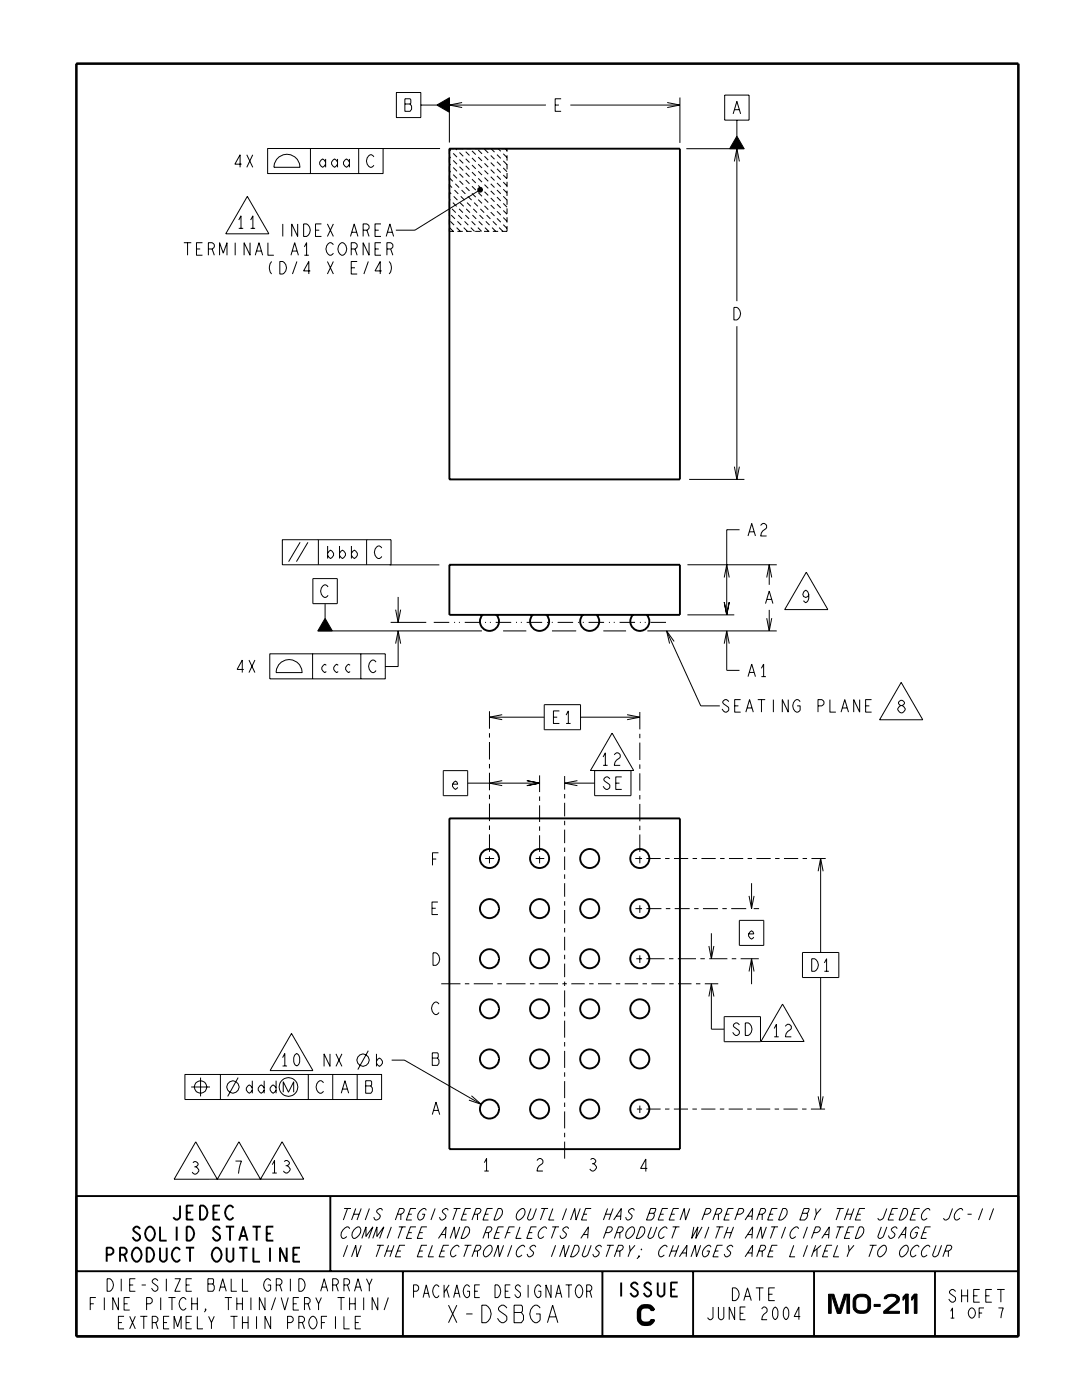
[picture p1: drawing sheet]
<svg xmlns="http://www.w3.org/2000/svg" width="216mm" height="279mm" viewBox="0 0 216 279" stroke-linecap="round" stroke-linejoin="round" font-family="sans-serif">
<g fill="#000" stroke="#000" stroke-width=".2">
<path d="M87.2 21l2.5-1.5v2.9zM95.4 37.7l.3-.3 .4 .1 .2 .4-.2 .4-.4 .1-.3-.3zM147 27.2l1.5 2.5h-2.9zM64.9 123.4l1.4 2.5h-2.9zM165.3 258.3h.6v3.8h-.6zM165.9 258.3h.5l1.2 3.8h-.5zM168.5 258.3h.5l-1.2 3.8h-.5zM169 258.3h.5v3.8h-.5zM170.6 258.8a2.09 2.09 0 0 1 3 .3l.1 .5h-.5a1.27 1.27 0 0 0-1.9-.7l-.3 .1a2.15 2.15 0 0 0 0 2.4 1.57 1.57 0 0 0 2.1-.3l.1-.3h.5a1.61 1.61 0 0 1-2.1 1.3 1.44 1.44 0 0 1-1.4-1.3v-1.2l.1-.5zM173.2 259.6h.5v1.2h-.5zM176.5 258.9a2.1 2.1 0 0 1 2.9 0 .93 .93 0 0 1-.2 1l-2.2 1.8h2.5v.4h-3.2v-.4l2.5-2 .2-.5a1.35 1.35 0 0 0-2.1 0h-.5zM180.7 258.3h.5l-1 1.2v-.6z"/>
<path d="M180.7 258.3h.5v3.8h-.5zM182.4 258.3h.6l-1.1 1.2v-.6zM182.4 258.3h.6v3.8h-.6zM174.4 260.3h1.2v.4h-1.2z"/>
</g>
<g fill="none" stroke="#000" stroke-width=".2">
<path d="M79.1 18.5h4.9v5h-4.9zM80.8 19.7h1l.2 .2v.6l-.2 .3 .3 .4v.6l-.3 .4h-1zM89.7 19.5v9M112 19.7h-1.2v2.5h1.2M135.7 19.5v9M144.6 19h4.9v5h-4.9zM48.2 32.8h-1.3l1-1.9v2.5M49.2 30.9l1.2 2.5M49.4 39.2l4.3 7.5h-8.7zM50.4 30.9l-1.2 2.5M53.4 29.6h23v5h-23zM55.2 31.8a2.6 2.6 0 0 1 2.9-.9 2.6 2.6 0 0 1 1.8 2.5h-5.2l.1-.7z"/>
<path d="M61.9 29.6v5M65 32.3l-.6-.6-.6 .6v.5l.6 .6 .6-.6M65 31.7v1.7M67.4 32.3l-.6-.6-.6 .6v.5l.6 .6 .6-.6M67.4 31.7v1.7M69.7 32.3l-.6-.6-.6 .6v.5l.6 .6 .6-.6M69.7 31.7v1.7M71.6 29.6v5M74.6 31.3l-.4-.4a1.27 1.27 0 0 0-1.1 1.2 1.27 1.27 0 0 0 1.1 1.3l.4-.4M76.2 29.6h11.6M80.8 20.8h1M84 21h3.2"/>
<path d="M89.7 21h19.2M92.2 20.5l-2.5 .5 2.5 .5M95.4 38.1l-12.6 7.8h-3.8M110.8 21h.7M113.8 21h21.9M133.1 20.5l2.6 .5-2.6 .5M136.9 29.7h11.6M146.3 22.7l.7-2.5 .8 2.5M146.5 32.2l.5-2.5 .5 2.5M146.6 21.9h.9M147 24v3.2M147 29.7v30.4"/>
<path d="M36.7 48.4h1.5M37.4 48.4v2.5M39.2 49.7h.7M40.4 48.4h-1.2v2.5h1.2M41.6 49.7h.7l.3-.2 .2-.2-.2-.7-.3-.2h-.7v2.5M42.3 49.7l.5 1.2M43.8 50.9v-2.5l.8 2.1 .7-2.1v2.5M46.9 48.4v2.5M47.6 43.9l.5-.8v2.5M47.6 45.6h.9M49.9 48.4v2.5l-1.2-2.5v2.5M50 43.9l.5-.8v2.5"/>
<path d="M50 45.6h.9M50.9 50.9l.8-2.5 .7 2.5M51.2 50.1h.9M53.5 48.4v2.5h1.1M54.2 52.2a1.94 1.94 0 0 0 0 2.5M55.8 52.2a1.25 1.25 0 0 1 1.4 1.2 1.25 1.25 0 0 1-1.4 1.3zM56.4 44.7v2.5M58.1 50.9l.7-2.5 .7 2.5M58.4 50.1h.8M59.2 52.2l-.8 2.5M59.4 44.7v2.5l-1.2-2.5v2.5M60.6 44.7a1.25 1.25 0 0 1 1.3 1.2 1.25 1.25 0 0 1-1.3 1.3z"/>
<path d="M60.7 49.3l.5-.9v2.5M60.7 50.9h.9M61.9 54.1h-1.3l1-1.9v2.5M63 45.9h.7M64.1 44.7h-1.1v2.5h1.1M65.3 44.7l1.2 2.5M65.3 52.2l1.2 2.5M66.5 48.9l-.4-.5a1.27 1.27 0 0 0-1.1 1.3 1.27 1.27 0 0 0 1.1 1.2l.4-.4M66.5 44.7l-1.2 2.5M66.5 52.2l-1.2 2.5M67.9 48.6l.3-.2a1.27 1.27 0 0 1 1 1.3 1.27 1.27 0 0 1-1 1.2 1.43 1.43 0 0 1-.3-2.3zM69.9 47.2l.8-2.5 .7 2.5"/>
<path d="M70.1 49.7h.7l.3-.2 .2-.2-.2-.7-.3-.2h-.7v2.5M70.1 53.4h.7M70.2 46.4h.9M70.8 49.7l.5 1.2M71.3 52.2h-1.2v2.5h1.2M72.5 45.9h.7l.3-.2 .1-.2-.1-.6-.3-.2h-.7v2.5M73.2 45.9l.4 1.3M73.5 52.2l-.9 2.5M73.6 48.4v2.5l-1.1-2.5v2.5M74.8 45.9h.8M74.8 49.7h.8M76 44.7h-1.2v2.5h1.2"/>
<path d="M76 48.4h-1.2v2.5h1.2M76.2 54.1h-1.4l1.1-1.9v2.5M77.1 47.2l.7-2.5 .7 2.5M77.2 49.7h.7l.3-.2 .2-.2-.2-.7-.3-.2h-.7v2.5M77.4 46.4h.8M77.7 52.2a1.94 1.94 0 0 1 0 2.5M77.9 49.7l.5 1.2M146.4 61.3a1.29 1.29 0 0 1 1.3 .9 1.29 1.29 0 0 1-.4 1.4l-.3 .2h-.6zM147 65.1v30.6M137.5 95.7h11M146.5 93.1l.5 2.6 .5-2.6M56.3 107.7h21.7v5h-21.7z"/>
<path d="M59.9 108.2l-2.3 3.9M61.4 108.2l-2.2 3.9M62.4 115.5h4.9v5h-4.9zM63.5 107.7v5M65.4 110.4l.6-.6 .6 .6v.4l-.6 .7-.6-.7M65.4 109v2.5M65.5 117.1l-.5-.4a1.27 1.27 0 0 0-1 1.3 1.27 1.27 0 0 0 1 1.2l.5-.4M67.7 110.4l.6-.6 .6 .6v.4l-.6 .7-.6-.7M67.7 109v2.5M70.1 110.4l.6-.6 .6 .6v.4l-.6 .7-.6-.7M70.1 109v2.5M73.2 107.7v5"/>
<path d="M76.2 109.4l-.5-.4a1.27 1.27 0 0 0-1 1.2 1.27 1.27 0 0 0 1 1.3l.5-.5M77.7 112.7h10M79.4 119.1v5.1M137.2 112.7h17.8M144.5 115.3l.5-2.6 .5 2.6M147.6 105.7h-2.6v17M149.3 107l.7-2.5 .7 2.5M149.6 106.1h.8M151.8 104.9l.4-.4h.3l.5 .4a.96 .96 0 0 1-.8 1l-.3 .4-.1 .7h1.2M153 115.3l.5-2.6 .5 2.6M153 119.6h.9M153.5 112.7v4"/>
<path d="M160.9 114.2l4.3 7.5h-8.6zM161.4 118.6l-.2 .4-.4 .2-.5-.2a.91 .91 0 0 1 .5-1.2l.3 .2a1.58 1.58 0 0 1-.3 2.3l-.5-.4M48.6 133.6h-1.3l1-1.9v2.5M49.7 131.7l1.2 2.5M50.9 131.7l-1.2 2.5M53.8 130.5h23.1v5h-23.1zM55.6 132.7a2.6 2.6 0 0 1 2.9-.9 2.6 2.6 0 0 1 1.8 2.4h-5.2l.1-.7zM62.4 130.5v5M63.4 125.9h32.8M64.9 120.5v2.9M65.1 132.8l-.3-.2-.6 .6v.4l.3 .4 .3 .2 .3-.2M67.5 132.8l-.3-.2-.6 .6v.4l.3 .4 .3 .2 .3-.2"/>
<path d="M69.9 132.8l-.3-.2-.6 .6v.4l.3 .4 .3 .2 .3-.2M72 130.5v5M75 132.1l-.4-.4a1.27 1.27 0 0 0-1.1 1.3 1.27 1.27 0 0 0 1.1 1.2l.4-.4M77.9 124.2h7.2M78.9 121.7l.5 2.5 .5-2.5M78.9 128.5l.5-2.6 .5 2.6M79.4 125.9v7.1h-2.4M100.4 125.9h4.6M110.1 125.9h4.9M120.4 125.9h4.5M129.2 125.9h25.8M133 125.9l6.8 15h3.8"/>
<path d="M134.5 128l-1.5-2.1 .6 2.5M137.2 122.7h9.3M144.5 120.2l.5 2.5 .5-2.5M144.5 128.5l.5-2.6 .5 2.6M145 125.9v7.9h2.6M147.8 139.6h-1.2v2.5h1.2M149.3 135l.7-2.5 .7 2.5M149.6 134.2h.8M151.2 139.6h1.5M151.9 133.4l.5-.9v2.5M151.9 135h.9M151.9 139.6v2.5"/>
<path d="M152.7 120.5l.8-2.5 .7 2.5M153 123.4l.5 2.5 .5-2.5M153.5 121.7v4.2M154.3 139.6v2.5M157.3 139.6v2.5l-1.2-2.5v2.5M165.6 139.6v2.5h1.2M171.5 139.6v2.5l-1.2-2.5v2.5M173.9 139.6h-1.2v2.5h1.2M179.8 136.2l4.3 7.4h-8.6zM88.4 153.8h4.9v5h-4.9zM90.3 156.5h1l-.1-.4-.3-.2-.6 .6v.4l.6 .6 .4-.4M93.3 156.3h14.4"/>
<path d="M97.7 143.1h10.9M97.7 141.9v3.5M97.7 146.3v.9M97.7 148.1v3.5M97.7 152.5v.8M97.7 154.2v3.5M97.7 158.6v.9M100.2 155.8l-2.5 .5 2.5 .5M100.2 142.6l-2.5 .5 2.5 .5M105.1 155.8l2.6 .5-2.6 .5M107.7 154.8v3.3M107.7 159v.8"/>
<path d="M108.6 140.6h7.2v5h-7.2zM110.4 143.1h.8M111.6 141.9h-1.2v2.5h1.2M112.7 156.3h6M112.7 154.9v2.7M112.7 158.5v.8M113 142.7l.4-.8v2.5M113 144.4h.8M115.2 155.8l-2.5 .5 2.5 .5M115.8 143.1h11.9M118.7 153.8h7.2v5h-7.2zM120.3 151.1l.5-.9v2.5"/>
<path d="M120.3 152.7h.9M121.7 155.5l-.5-.5a.62 .62 0 0 0-.7 .7l1.2 1v.4l-.5 .4a.94 .94 0 0 1-.9-.6M122.1 146.3l4.3 7.5h-8.6zM122.6 150.7l.4-.5h.3l.5 .5v.4l-.8 .6-.3 .4-.1 .6h1.2M122.9 156.3h.7M124.1 155h-1.2v2.5h1.2M125.1 142.6l2.6 .5-2.6 .5M127.7 142.1v3.5M127.7 146.4v.9M127.7 148.2v3.5M127.7 152.6v.8M127.7 154.3v3.5"/>
<path d="M127.7 158.7v.9M145.4 140l-.4-.4a.62 .62 0 0 0-.8 .6l.5 .5a.85 .85 0 0 1 .6 1.2l-.6 .2-.6-.6M146.6 140.9h.7M148.8 142.1l.8-2.5 .7 2.5M149.1 141.3h.9M159.7 140l-.5-.4a1.27 1.27 0 0 0-1 1.3 1.27 1.27 0 0 0 1 1.2l.5-.4v-.8h-.6M163.2 140.9h.8l.3-.2 .1-.2-.1-.7-.3-.2h-.8v2.5M167.8 142.1l.8-2.5 .7 2.5M168.1 141.3h.9M172.7 140.9h.8M179.7 140.8l-.4-.4a.62 .62 0 0 1 .7-.6l.5 .4v.2l-.5 .4M86.3 171.4h.7"/>
<path d="M87.5 170.2h-1.2v2.5M96.8 171.3h1.8M97.7 160.4v3.5M97.7 164.7v.9M97.7 166.5v3.5M97.7 170.9v1.4M106.9 171.3h1.7M107.7 160.7v3.3M107.7 164.9v.9M107.7 166.7v3.3M107.7 170.9v1.4M112.7 160.2v2.7"/>
<path d="M112.7 163.8v.9M112.7 165.6v2.7M112.7 169.2v.8M112.7 170.9v2.7M112.7 174.5v.9M112.7 176.3v2.7M112.7 179.8v.9M126.8 171.3h1.3M127.7 160.4v3.5M127.7 164.8v.9M127.7 166.5v3.5M127.7 170.9v1.4"/>
<path d="M129 171.3h2.8M132.7 171.3h.9M134.5 171.3h2.8M138.2 171.3h.9M140 171.3h2.8M143.7 171.3h.9M145.5 171.3h2.8M149.2 171.3h.9M149.5 178.8l.5 2.5 .5-2.5M150 176.3v5M150.9 171.3h2.9M154.7 171.3h.8"/>
<path d="M156.4 171.3h2.9M160.2 171.3h.8M161.9 171.3h2.9M163.2 173.9l.5-2.6 .5 2.6M163.7 171.3v18.8M86.2 181.3h.7M86.4 190.2a1.29 1.29 0 0 1 1.3 .8 1.29 1.29 0 0 1-.4 1.4l-.3 .3h-.6zM87.4 180h-1.2v2.5h1.2M88 196.3h3.9M92.8 196.3h.8M94.5 196.3h3.9M99.3 196.3h.8"/>
<path d="M101 196.3h3.9M105.7 196.3h.9M107.5 196.3h3.8M112.2 196.3h.9M112.7 181.6v2.7M112.7 185.2v.9M112.7 187v2.7M112.7 190.5v.9M112.7 192.3v2.7M112.7 195.9v.9M112.7 197.7v3.3M114 196.3h2.7"/>
<path d="M117.6 196.3h.8M119.3 196.3h2.7M122.9 196.3h.9M124.6 196.3h2.7M126.8 181.3h1.3M127 191.3h1.1M127.7 180.7v1.5M127.7 190.6v1.6M128.2 196.3h.9M129 191.3h3.6M129 181.3h3M130 196.3h2.7"/>
<path d="M132.9 181.3h.8M133.5 191.3h.9M133.5 196.3h.9M134.6 181.3h3M135.3 191.3h3.6M135.3 196.3h2.7M138.5 181.3h.9M138.9 196.3h.9M139.8 191.3h.8M140.3 181.3h3M140.6 196.3h2.7M141.4 198.9l.5-2.6 .5 2.6"/>
<path d="M141.4 188.8l.5 2.5 .5-2.5M141.5 191.3h3.6M141.9 196.3v9.1h2.6M141.9 186.3v5M144.1 181.3h.9M145.9 181.3h3M146 191.3h.9M147.5 183.7h4.9v5h-4.9zM147.8 191.3h3.6M149.4 186.4h1l-.1-.4-.3-.2-.6 .6v.4l.6 .6 .4-.4M149.5 193.9l.5-2.6 .5 2.6M150 191.3v5.1"/>
<path d="M150.4 181.3h1.1M160.1 190.1h7.3v5h-7.3zM162 191.3a1.29 1.29 0 0 1 1.3 .9 1.29 1.29 0 0 1-.4 1.4l-.3 .2h-.6zM163.7 195.1v26.2M164.5 192.2l.4-.9v2.5M164.5 193.8h.9M36.9 214.4h39.2v5h-39.2zM38.1 216.9h3.8M40 215.1v3.7M44 214.4v5M47.5 215.1l-2.1 3.7M50.3 217.1l-.6-.6-.5 .6v.5l.5 .6 .6-.6"/>
<path d="M50.3 215.7v2.5M52.7 217.1l-.6-.6-.6 .6v.5l.6 .6 .6-.6M52.7 215.7v2.5M55.1 217.1l-.6-.6-.6 .6v.5l.6 .6 .6-.6M55.1 215.7v2.5M56.4 211.1l.4-.9v2.5M56.4 212.7h.9M56.5 218v-2.1l1.1 2.1 1-2.1v2.1M58.2 206.3l4.2 7.4h-8.5zM58.9 210.5l.3-.3 .3 .3a1.58 1.58 0 0 1-.3 2.2l-.3-.2a1.74 1.74 0 0 1 0-2zM61.5 214.4v5M64.6 216.1l-.5-.4a1.27 1.27 0 0 0-1 1.2 1.27 1.27 0 0 0 1 1.3l.5-.4"/>
<path d="M65.8 210.3v2.5l-1.1-2.5v2.5M66.4 214.4v5M67 210.3l1.2 2.5M68.1 218.2l.7-2.5 .8 2.5M68.2 210.3l-1.2 2.5M68.4 217.3h.9M71.3 214.4v5M73 215.7h1l.2 .2v.6l-.2 .2 .3 .4v.7l-.3 .4h-1zM73 216.7h1M73.5 209.7l-2.1 3.7M75.1 211.8l.6-.6 .6 .6v.4l-.6 .6-.6-.6M75.1 210.3v2.5"/>
<path d="M78.2 211.6h2.5l15.3 8.8M86.3 210.1h1l.1 .2v.6l-.1 .3 .3 .4v.6l-.3 .4h-1zM86.3 211.2h1M87.6 200.4l-.5-.4a1.27 1.27 0 0 0-1 1.2 1.27 1.27 0 0 0 1 1.3l.5-.4M94.1 218.7l1.9 1.7-2.4-.8M112.7 201.9v.9M112.7 203.7v3.4M112.7 208v.8M112.7 209.7v3.4M112.7 214v.9M112.7 215.8v3.4M144.5 202.9h7.2v5h-7.2z"/>
<path d="M147.5 204.6l-.4-.5a.62 .62 0 0 0-.8 .7l.5 .4a.85 .85 0 0 1 .6 1.2l-.3 .2a.94 .94 0 0 1-.9-.6M148.7 204.1a1.29 1.29 0 0 1 1.3 .9 1.29 1.29 0 0 1-.4 1.4l-.3 .2h-.6zM154.5 205.3l.4-.9v2.5M154.5 206.9h.9M156.1 200.4l4.4 7.4h-8.7zM156.7 204.8l.5-.4h.3l.4 .4a.96 .96 0 0 1-.7 1.1l-.3 .4-.2 .6h1.2M163.2 218.8l.5 2.5 .5-2.5M38.5 232l.3-.2a.62 .62 0 0 1 .7 .6l-.4 .5a.7 .7 0 0 1 .4 1 .7 .7 0 0 1-1.2 0M38.8 232.9h.3M47 231.7h1.2l-.6 2.5M52 235.3l4.3-7.4 4.3 7.4h-25.9l4.4-7.4 4.3 7.4 4.3-7.4 4.3 7.4M54.3 232.4l.5-.8v2.5"/>
<path d="M54.3 234.1h.9M56.7 231.8l.3-.2a.62 .62 0 0 1 .7 .6l-.4 .4 .3 .3 .3 .6a.7 .7 0 0 1-.6 .6 .7 .7 0 0 1-.7-.4M57 232.6h.3M86.3 222.4l.7-2.5 .7 2.5M86.6 221.6h.8M96.6 232l.5-.8v2.5M96.6 233.7h.9M107.1 231.6l.5-.4h.3l.4 .4a.96 .96 0 0 1-.7 1.1l-.3 .4-.2 .6h1.2M112.7 220v.9M112.7 221.8v3.4M112.7 226.1v.9M112.7 227.8v3.4"/>
<path d="M117.8 231.4l.3-.2a.62 .62 0 0 1 .8 .6l-.5 .4 .6 .7v.2a.7 .7 0 0 1-.6 .6 .7 .7 0 0 1-.7-.4M118.1 232.2h.3M127.1 221.3h1M127.7 220.6v1.5M129 221.3h2.8M129.2 233.2h-1.4l1.1-1.9v2.5M132.7 221.3h.9M134.5 221.3h2.8M138.2 221.3h.8M139.9 221.3h2.9M143.6 221.3h.9M145.4 221.3h2.8"/>
<path d="M149.1 221.3h.9M150.9 221.3h2.8M154.6 221.3h.9M156.3 221.3h2.9M160 221.3h.9M161.8 221.3h2.8M19.1 259h-1.1v2.5M20.8 259v2.5M21.4 255.2h.5a1.46 1.46 0 0 1 0 2.5h-.5zM23.6 259v2.5l-1.1-2.5v2.5M24.2 255.2v2.5M25.9 259h-1.1v2.5h1.1"/>
<path d="M25.9 256.5h.7M27 255.2h-1.1v2.5h1.1M28.3 256.5h.8M31.5 255.6l-.4-.4a.6 .6 0 0 0-.7 .6l.4 .4a.85 .85 0 0 1 .6 1.3l-.3 .2a.9 .9 0 0 1-.9-.6M32.1 259v2.5M33.2 255.2v2.5M33.6 259h1.4M34.3 259v2.5M34.9 255.2h1.1l-1.1 2.5h1.1M37.1 259.4l-.4-.4a1.29 1.29 0 0 0-1 1.2 1.29 1.29 0 0 0 1 1.3l.4-.5M37.1 256.5h.7M38.3 255.2h-1.2v2.5h1.2"/>
<path d="M38.3 259v2.5M39.4 259v2.5M41.5 255.2h1l.1 .2v.6l-.1 .2 .3 .5v.6l-.3 .4h-1zM41.5 256.2h1M43.7 257.7l.7-2.5 .7 2.5M44 256.9h.9M44.9 259h1.4M45.6 259v2.5M46.1 255.2v2.5h1.2M47.3 259v2.5M48.4 255.2v2.5h1.1M48.4 259v2.5"/>
<path d="M50.1 259v2.5M52.9 259v2.5l-1.1-2.5v2.5M54 255.6l-.4-.4a1.29 1.29 0 0 0-1 1.3 1.29 1.29 0 0 0 1 1.2l.4-.4v-.8h-.6M55 259l-.9 2.5M55.1 256.5h.7l.5-.5v-.4l-.5-.4h-.7v2.5M55.8 256.5l.5 1.2M56.1 259l.7 2.5 .7-2.5M57.9 255.2v2.5M59.6 255.2a1.25 1.25 0 0 1 1.2 .7 1.25 1.25 0 0 1-.2 1.4l-.4 .4h-.6zM59.6 259h-1.1v2.5h1.1M63 259l.6 1.2v1.3M64 257.7l.7-2.5 .7 2.5"/>
<path d="M64.1 259l-.5 1.2M64.3 256.9h.8M66.4 256.5h.7l.4-.5v-.4l-.4-.4h-.7v2.5M67.1 256.5l.4 1.2M67.4 259h1.4M68.1 259v2.5M68.6 256.5h.7l.5-.5v-.4l-.5-.4h-.7v2.5M68.7 241.2h1.3M69.3 256.5l.5 1.2M69.3 241.2l-.8 2.3M69.3 248.5l-.8 2.3M69.8 245.2l-.3-.3-.6 .1a1.39 1.39 0 0 0-.5 2.2h.2l.6-.4"/>
<path d="M69.8 259v2.5M70.6 242.3h1.1M70.6 245.4l.8-.5h.3l.2 .1a1.62 1.62 0 0 1-1.3 2.2l-.4-.6 .1-.6zM70.7 257.7l.7-2.5 .7 2.5M70.9 259v2.5M71 241.2l-.9 2.3M71 256.9h.9M72.1 248.5l-.9 2.3-.2-2.3-.9 2.3M72.1 241.2l-.9 2.3M72.2 247.2l.8-2.3v1.9l1.4-1.9-.8 2.3M72.6 259v2.5M73.1 255.2l.6 1.3v1.2"/>
<path d="M73.7 241.2l-.8 2.3M74.3 255.2l-.6 1.3M74.4 247.2l.8-2.3v1.9l1.4-1.9-.9 2.3M75.2 248.5h1.4M75.4 259v2.5l-1.1-2.5v2.5M75.9 248.5l-.8 2.3M76.3 241.6l-.3-.4a.71 .71 0 0 0-.8 .7l.2 .2a.68 .68 0 0 1 .3 1 .68 .68 0 0 1-1 .2l-.1-.4M77.1 249.7h1.1M77.5 259l-.9 2.5M77.5 248.5l-.8 2.3M78.1 244.9l-.9 2.3M78.6 248.5l-.8 2.3"/>
<path d="M79.3 242.3h.7a.77 .77 0 0 0 .6-.9l-.2-.2h-.7l-.8 2.3M79.3 249.7h.7M79.6 244.9h1.4M80 242.3v1.2M80.3 244.9l-.9 2.3M80.8 248.5h-1.1l-.8 2.3h1.1M81.5 242.3h.7M81.5 246h.7M82.5 257.7h.7l.3-.4v-.5l-.3-.4h-.7v2.6M83 241.2h-1.1l-.8 2.3h1.1M83 244.9h-1.1l-.8 2.3h1.1M83.7 246h.7"/>
<path d="M83.7 249.7h.7M84.4 259l.7-2.6 .6 2.6M84.7 258.1h.7M85 241.6l-.2-.4a1.62 1.62 0 0 0-1.3 2.1l.2 .2h.2l.6-.4 .3-.8h-.6M85.2 244.9h-1.1l-.8 2.3h1M85.2 248.5h-1.1l-.8 2.3h1M86.3 248.5l-.9 2.3h1.1M86.8 241.2l-.8 2.3M87.5 247.2l1.5-2.3-.1 2.3M87.6 256.8l-.4-.4h-.2a1.59 1.59 0 0 0 0 2.6h.2l.4-.5M88 246.4h.9M88 249.7h.7"/>
<path d="M88.6 256.4v2.6M89.1 257.3l.5 1.7M89.4 241.6l-.3-.4a.71 .71 0 0 0-.8 .7l.6 .6a.71 .71 0 0 1-.2 .8 .71 .71 0 0 1-.9 0l-.1-.4M89.6 248.5h-1.1l-.9 2.3h1.1M89.6 256.4l-1 1.5M90.5 241.2h1.4M90.5 259l.7-2.6 .6 2.6M90.8 258.1h.7M91.2 241.2l-.8 2.3M91.6 248.9l-.3-.4-.6 .2a1.39 1.39 0 0 0-.5 2.1h.3l.5-.4M91.7 244.9l-.8 2.3-.3-2.3-.8 2.3M92.4 242.3h.7"/>
<path d="M92.7 248.5h1.4M92.8 244.9h.6l.2 .1a1.6 1.6 0 0 1-1.6 2.2zM93.4 248.5l-.9 2.3M93.7 256.8l-.4-.4h-.2a1.59 1.59 0 0 0 0 2.6h.2l.4-.5v-.8h-.5M93.9 241.2h-1.1l-.8 2.3h1.1M94.6 242.3h.7a.77 .77 0 0 0 .6-.9l-.2-.2h-.7l-.8 2.3M94.6 249.7h.7a.77 .77 0 0 0 .6-1l-.2-.2h-.7l-.8 2.3M94.7 257.7h.6M95.3 242.3v1.2M95.3 249.7v1.1M95.7 256.4h-1v2.6h1M96.8 246h.7a.77 .77 0 0 0 .6-1l-.2-.1h-.7l-.8 2.3"/>
<path d="M96.8 242.3h.7M96.9 249.1l.7-.6h.3l.2 .2a1.62 1.62 0 0 1-1.3 2.1 1.02 1.02 0 0 1-.3-1.1zM97.5 246v1.2M98.3 241.2h-1.1l-.8 2.3h1.1M98.8 256.4h.5a1.59 1.59 0 0 1 0 2.6h-.5zM99 246h.7M99.4 241.2h.5l.2 .2a1.6 1.6 0 0 1-1.5 2.1zM100.5 244.9h-1.1l-.8 2.3h1M100.5 248.5l-.9 2.3-.2-2.3-.8 2.3M100.8 257.7h.6M101.2 246h.6M101.8 256.4h-1v2.6h1"/>
<path d="M102.1 248.5l-.8 2.3M102.7 244.9h-1.1l-.9 2.3M103.4 241.8l.8-.6h.2l.2 .2a1.62 1.62 0 0 1-1.3 2.1l-.3-.6 .1-.6zM103.8 244.9l-.9 2.3h1.1M103.9 256.8l-.4-.4a.58 .58 0 0 0-.7 .7l1.1 1v.4l-.4 .5a.84 .84 0 0 1-.8-.7M104.7 248.9l-.3-.4-.6 .2a1.39 1.39 0 0 0-.5 2.1h.3l.6-.4M105.4 256.4v2.6M105.5 246h.7M105.9 241.2l-.7 1.9 .3 .4h.3l.5-.4 .7-1.9M106.9 248.9l-.3-.4a.71 .71 0 0 0-.8 .8l.6 .6a.71 .71 0 0 1-.3 .7 .71 .71 0 0 1-.8 0l-.1-.4M107 244.9h-1.1l-.8 2.3h1.1M107.9 256.8l-.4-.4h-.2a1.59 1.59 0 0 0 0 2.6h.2l.4-.5v-.8h-.5"/>
<path d="M108 241.2h1.4M108.7 241.2l-.9 2.3M109.1 245.2l-.3-.3-.6 .1a1.39 1.39 0 0 0-.5 2.2h.3l.5-.4M110 256.4v2.6l-1.1-2.6v2.6M110.2 244.9h1.3M110.3 241.2l-.8 2.3h1.1M110.8 259l.7-2.6 .6 2.6M110.9 244.9l-.9 2.3M110.9 248.5l-.9 2.3M111.1 258.1h.8M112.9 256.4h1.2M113 241.2l-.8 2.3"/>
<path d="M113.5 245.2l-.3-.3a.71 .71 0 0 0-.8 .7l.2 .2a.68 .68 0 0 1 .3 1 .68 .68 0 0 1-1 .2l-.2-.4M113.5 256.4v2.6M113.6 248.5l-.8 2.3-.3-2.3-.8 2.3M114.7 248.5h.5a1.01 1.01 0 0 1 .3 1.2l-.4 .5a1.39 1.39 0 0 1-1.3 .6zM115.2 256.6l.5-.2a1.59 1.59 0 0 1 0 2.6h-.3a1.6 1.6 0 0 1-.2-2.4zM115.8 241.2l-.9 2.3-.2-2.3-.9 2.3M115.9 247.2l1.5-2.3-.1 2.3M116.4 246.4h.9M116.5 242.3h.6M116.9 248.5l-.7 1.9 .2 .4h.3l.6-.4 .7-1.9M117.1 257.7h.6l.4-.4v-.5l-.4-.4h-.6v2.6M117.7 257.7l.4 1.3"/>
<path d="M118 241.2h-1.1l-.9 2.3h1.1M120 248.9l-.3-.4a.71 .71 0 0 0-.8 .8l.2 .2a.68 .68 0 0 1 .3 1 .68 .68 0 0 1-1 .1l-.1-.4M120.8 246h.7a.77 .77 0 0 0 .6-1l-.2-.1h-.7l-.8 2.3M120.8 242.3h1.1M121.1 248.5h1.4M121.2 241.2l-.8 2.3M121.8 248.5l-.9 2.3M122.3 241.2l-.8 2.3M122.5 243.5l1.5-2.3-.2 2.3M123 242.7h.8M123 246h.7a.77 .77 0 0 0 .6-1l-.2-.1h-.7l-.8 2.3M123 249.7h.7a.77 .77 0 0 0 .6-1l-.2-.2h-.7l-.8 2.3"/>
<path d="M123.7 246v1.2M123.7 249.7v1.1M125.3 245.4l.7-.5h.3l.2 .1a1.62 1.62 0 0 1-1.3 2.2 1.01 1.01 0 0 1-.3-1.2zM125.6 248.5l.1 1.2-.4 1.1M126.6 241.6l-.3-.4a.71 .71 0 0 0-.8 .7l.6 .6a.71 .71 0 0 1-.3 .8 .71 .71 0 0 1-.8 0l-.2-.4M126.7 248.5l-1 1.2M127.5 250.8l-.1-.2h.2l-.5 .6M127.8 244.9h.5l.2 .1a1.6 1.6 0 0 1-1.5 2.2zM127.9 249.3h.2l-.1 .2zM129.5 242.1h.9M129.8 241.2h1l.1 .2-.5 .7 .1 .2a1.07 1.07 0 0 1-.5 1.2h-1zM130 244.9l-.7 1.9 .3 .4h.2l.6-.4 .7-1.9"/>
<path d="M131.7 242.3h.7M133.1 245.2l-.3-.3a1.62 1.62 0 0 0-1.3 2.1l.2 .2h.3l.6-.4M133.1 248.9l-.3-.4-.6 .2a1.39 1.39 0 0 0-.5 2.1h.3l.6-.4M133.3 241.2h-1.1l-.9 2.3h1.1M133.9 242.3h.7M133.9 249.7h1.1M134.2 244.9h1.4M134.3 248.5l-.8 2.3M134.9 244.9l-.8 2.3M135.4 241.2h-1.1l-.8 2.3h1.1M135.4 248.5l-.8 2.3M135.6 250.8l1.5-2.3-.2 2.3"/>
<path d="M136.1 250.1h.8M137.6 241.2l-.8 2.3-.3-2.3-.8 2.3M138.4 244.9l-.4 2.3 1.3-2.3-.5 2.3 1.3-2.3M139.8 248.5l-.8 2.3-.3-2.3-.8 2.3M140.5 242.3h.7a.77 .77 0 0 0 .6-.9l-.2-.2h-.7l-.8 2.3M141.5 244.9l-.9 2.3M141.9 248.9l-.3-.4a1.62 1.62 0 0 0-1.3 2.1l.2 .2h.2l.6-.4 .3-.7h-.6M142.7 242.3h.7a.77 .77 0 0 0 .6-.9l-.2-.2h-.7l-.8 2.3M142.7 249.7h.7M143 244.9h1.3M143.4 242.3l-.1 1.2M143.6 244.9l-.8 2.3"/>
<path d="M144.2 248.5h-1.1l-.8 2.3h1M144.9 242.3h.6M144.9 246h1M145.3 244.9l-.9 2.3M146.1 257a1.27 1.27 0 0 1 1.4 1.3 1.27 1.27 0 0 1-1.4 1.3zM146.2 248.9l-.2-.4a.71 .71 0 0 0-.9 .8l.2 .2a.68 .68 0 0 1 .4 1 .68 .68 0 0 1-1.1 .1l-.1-.4M146.4 241.2h-1.1l-.9 2.3h1.1M146.4 244.9l-.9 2.3M147 242.3h.7a.77 .77 0 0 0 .6-.9l-.2-.2h-.6l-.9 2.3M148.4 259.6l.8-2.6 .7 2.6M148.7 243.5l1.5-2.3-.2 2.3M148.7 247.2l1.5-2.3-.2 2.3"/>
<path d="M148.7 250.8l1.5-2.3-.2 2.3M148.7 258.7h.9M149.2 242.7h.8M149.2 246.4h.8M149.2 250.1h.8M150.8 257h1.5M151.4 242.3h.7a.77 .77 0 0 0 .6-.9l-.2-.2h-.7l-.8 2.3M151.4 249.7h.7a.77 .77 0 0 0 .6-1l-.2-.2h-.7l-.8 2.3M151.6 257v2.6M152.1 242.3v1.2M152.1 249.7v1.1M152.9 244.9l-.8 2.3-.3-2.3-.8 2.3"/>
<path d="M153.4 258.3h.7M153.6 242.3h.7M153.6 249.7h.7M153.9 244.9h1.3M154.6 244.9l-.9 2.3M154.6 257h-1.2v2.6h1.2M155.1 241.2h-1.1l-.8 2.3h1.1M155.1 248.5h-1.1l-.8 2.3h1.1M156.2 241.2h.5l.2 .2a1.6 1.6 0 0 1-1.5 2.1zM156.7 244.9l-.8 2.3M158.4 248.5l-.9 2.3h1.1M159.3 245.2l-.2-.3-.6 .1a1.39 1.39 0 0 0-.5 2.2h.2l.6-.4"/>
<path d="M160.1 242.1h.9M160.4 241.2h1l.1 .2-.3 .5-.2 .2 .1 .2a1.07 1.07 0 0 1-.5 1.2h-1zM161.1 244.9l-.8 2.3M161.1 248.5l-.8 2.3M162.3 246h.7a.77 .77 0 0 0 .6-1l-.2-.1h-.6l-.9 2.3M162.8 241.2l.1 1.1-.4 1.2M162.8 248.5l-.9 2.3M163 249.3v1.5M163.8 241.2l-.9 1.1M163.8 248.5l-1.5 1.4M164 247.2l1.5-2.3-.2 2.3M164.5 246.4h.8"/>
<path d="M164.5 249.7h.7M166 248.5h-1.1l-.8 2.3h1.1M167 241.2h1.4M167 244.9h1.4M167.1 248.5l-.8 2.3h1.1M167.7 241.2l-.9 2.3M167.7 244.9l-.9 2.3M168.9 242.3h1.1M168.9 246h.7M169.3 248.5l.1 1.2-.4 1.1M169.3 241.2l-.8 2.3M170.4 244.9h-1.1l-.8 2.3h1.1"/>
<path d="M170.4 241.2l-.8 2.3M170.4 248.5l-1 1.2M171.1 242.3h.7M171.5 244.9h.5l.2 .1a1.6 1.6 0 0 1-1.5 2.2zM172.6 241.2h-1.1l-.8 2.3h1M173.5 248.5h1.4M174.2 248.5l-.8 2.3M175.5 249.1l.8-.6h.2l.3 .2a1.62 1.62 0 0 1-1.4 2.1l-.3-.6 .1-.5zM175.9 244.9l-.7 1.9 .2 .4h.3l.6-.4 .7-1.9M177 241.2l-.7 1.9-.6 .4h-.3l-.2-.4M177.6 242.3h.7M179 245.2l-.3-.3a.71 .71 0 0 0-.8 .7l.2 .2a.68 .68 0 0 1 .3 1 .68 .68 0 0 1-1 .2l-.1-.4"/>
<path d="M179.1 241.2h-1.1l-.8 2.3h1.1M179.3 247.2l1.5-2.3-.2 2.3M179.8 246.4h.8M179.9 249.1l.7-.6a.56 .56 0 0 1 .7 .6 1.75 1.75 0 0 1-1.5 1.7l-.3-.6v-.5zM180.2 241.2h.6l.2 .2a1.6 1.6 0 0 1-1.6 2.1zM182 242.3h.7M183.4 245.2l-.3-.3-.6 .1a1.39 1.39 0 0 0-.5 2.2h.3l.5-.4 .3-.8h-.6M183.4 248.9l-.3-.4-.6 .2a1.39 1.39 0 0 0-.5 2.1h.3l.5-.4M183.5 241.2h-1.1l-.8 2.3h1.1M184.2 246h.7M185.6 241.6l-.3-.4-.6 .2a1.39 1.39 0 0 0-.5 2.1h.2l.6-.4M185.6 248.9l-.3-.4a1.61 1.61 0 0 0-1.3 2.1l.2 .2h.2l.6-.4"/>
<path d="M185.7 244.9h-1.1l-.8 2.3h1.1M186.8 248.5l-.7 1.9 .3 .4h.2l.6-.4 .7-1.9M188.6 249.7h.6a.77 .77 0 0 0 .7-1l-.2-.2h-.7l-.9 2.3M189.2 249.7v1.1M190.1 241.2l-.7 1.9-.6 .4h-.3l-.2-.4M190.7 257.8l-.5-.5a.63 .63 0 0 0-.7 .7l.4 .4a.86 .86 0 0 1 .6 1.3l-.3 .2h-.3l-.6-.7M191.9 257.3v2.6M191.9 258.6h1.2M192.1 241.6l-.3-.4a1.61 1.61 0 0 0-1.3 2.1l.2 .2h.3l.6-.4M193.1 242.3h.8M193.1 257.3v2.6M194.3 258.6h.7"/>
<path d="M195.5 257.3h-1.2v2.6h1.2M196.1 241.2l-.9 2.3M196.7 258.6h.8M197.9 257.3h-1.2v2.6h1.2M198.3 241.2l-.9 2.3M199 257.3h1.5M199.7 257.3v2.6M18 260.2h.7M23.6 264h.7M24.8 262.7h-1.2v2.5h1.2M24.8 260.2h.7M25.9 262.7l1.1 2.5"/>
<path d="M27 262.7l-1.1 2.5M28 262.7h1.4M28.7 262.7v2.5M29.3 260.2h.7l.4-.4v-.4l-.4-.4h-.7v2.5M30.4 264h.7l.4-.5v-.4l-.4-.4h-.7v2.5M31.1 264l.4 1.2M32.6 264h.7M33.8 262.7h-1.2v2.5h1.2M34.7 265.2v-2.5l.7 2.1 .7-2.1v2.5M37.1 264h.7M38.3 262.7h-1.2v2.5h1.2M38.3 260.2h1.1"/>
<path d="M39.4 262.7v2.5h1.1M41.1 261.5l-.2-.3h.2v.3l-.3 .4M41.6 262.7l.6 1.3v1.2M42.8 262.7l-.6 1.3M46 262.7h1.4M46.7 262.7v2.5M47.3 260.2h1.1M48.4 262.7v2.5M48.4 264h1.1M49.5 262.7v2.5M51.2 262.7v2.5M54 262.7v2.5l-1.1-2.5v2.5"/>
<path d="M57.4 264h.7l.4-.5v-.4l-.4-.4h-.7v2.5M58.5 260.2h.7M59.6 264h.7l.5-.5v-.4l-.5-.4h-.7v2.5M60.3 264l.5 1.2M60.8 260.2h.7l.4-.4v-.4l-.4-.4h-.7v2.5M61.5 260.2l.4 1.3M62 262.9l.3-.2a1.29 1.29 0 0 1 1 1.3 1.29 1.29 0 0 1-1 1.2 1.47 1.47 0 0 1-.3-2.3zM64.1 264h.7M65.3 262.7h-1.2v2.5M66.9 262.7v2.5M68.6 262.7v2.5h1.2M69.8 260.2h1.1"/>
<path d="M70.9 264h.7M72 262.7h-1.1v2.5h1.1M89.5 260.5l1.7 3.5M91.2 260.5l-1.7 3.5M93 262.2h1.3M96.1 260.5a1.69 1.69 0 0 1 1.7 .7 1.69 1.69 0 0 1 0 1.9l-.4 .6-.4 .3h-.9zM101.1 261.1l-.6-.6a.87 .87 0 0 0-1 .9l1.6 1.4v.6l-.6 .6a1.32 1.32 0 0 1-1.2-.9M102.6 260.5h1.4l.2 .3v.8l-.2 .3 .5 .6v.9l-.5 .6h-1.4zM102.6 261.9h1.4M107.8 261.1l-.6-.6a1.32 1.32 0 0 0-1.3 .9 2 2 0 0 0 .8 2.6h.5l.6-.6v-1.2h-.9M109.2 264l1.1-3.5 1 3.5M109.6 262.8h1.3"/>
<path d="M142.3 260.8v2.2l-.4 .4h-.3l-.4-.4M143.4 260.8v2.2l.4 .4h.2l.4-.4v-2.2M146.6 260.8v2.6l-1.1-2.6v2.6M147.7 262.1h.6M148.7 260.8h-1v2.6h1M152 261.3l.4-.5h.3l.4 .5a.98 .98 0 0 1-.7 1l-.3 .4-.1 .7h1.1M154.4 261l.3-.2a1.65 1.65 0 0 1 0 2.6 1.72 1.72 0 0 1-.3-2.4zM156.6 261l.2-.2a1.65 1.65 0 0 1 0 2.6 1.72 1.72 0 0 1-.2-2.4zM159.7 262.7h-1.2l.9-1.9v2.6M189.7 261.7l.4-.7v2.1M189.7 263.1h.7M193.6 261.2l.2-.2a1.03 1.03 0 0 1 .8 1 1.03 1.03 0 0 1-.8 1.1 1.17 1.17 0 0 1-.2-1.9z"/>
<path d="M195.4 262h.6M196.3 261h-.9v2.1M199.2 261h1l-.5 2.1"/>
<circle cx="179.8" cy="141.6" r=".72"/>
<circle cx="40" cy="216.9" r="1.24"/>
<circle cx="46.5" cy="216.9" r="1.23"/>
<circle cx="57.6" cy="216.9" r="1.86"/>
<circle cx="72.4" cy="211.6" r="1.23"/>
</g>
<g fill="none" stroke="#000" stroke-width=".38">
<path d="M89.7 29.7h46v66h-46zM89.7 112.7h46v10h-46zM99.1 122.7a1.9 1.9 0 0 1-.1 2.7 1.9 1.9 0 0 1-2.7 0 1.9 1.9 0 0 1 0-2.7M109.1 122.7a1.9 1.9 0 0 1-.1 2.7 1.9 1.9 0 0 1-2.7 0 1.9 1.9 0 0 1 0-2.7M119.1 122.7a1.9 1.9 0 0 1-.1 2.7 1.9 1.9 0 0 1-2.7 0 1.9 1.9 0 0 1 0-2.7M129.1 122.7a1.9 1.9 0 0 1-.1 2.7 1.9 1.9 0 0 1-2.7 0 1.9 1.9 0 0 1 0-2.7M89.7 163.3h46v66h-46zM15.2 238.7h188v28h-188zM65.9 238.7v15M15.2 253.7h188M21.3 250.4h.8l.4-.2 .1-.3v-.4l-.1-.3-.4-.2h-.8v2.8M24 250.4h.8l.3-.2 .2-.3v-.4l-.2-.3-.3-.2h-.8v2.8"/>
<path d="M24.8 250.4l.5 1.4M26.8 249.2l.3-.2h.3a1.48 1.48 0 0 1 .9 1.5 1.48 1.48 0 0 1-1.2 1.3 1.61 1.61 0 0 1-.3-2.6zM27.9 245.3l-.5-.5a.7 .7 0 0 0-.8 .7l1.2 .9 .1 .3v.4l-.5 .5h-.3l-.7-.7M29.3 249a1.4 1.4 0 0 1 1.3 .8 1.4 1.4 0 0 1-.2 1.5l-.5 .5h-.6zM29.4 245l.4-.2a1.42 1.42 0 0 1 1.1 1.4 1.42 1.42 0 0 1-1.1 1.4 1.61 1.61 0 0 1-.4-2.6zM31.9 244.8v2.8h1.4M31.9 249v2.3l.5 .5h.4l.5-.5v-2.3M35.3 244.8v2.8M35.9 240.6v2.3l-.5 .5h-.3l-.5-.5M35.9 249.5l-.5-.5a1.42 1.42 0 0 0-1.1 1.4 1.42 1.42 0 0 0 1.1 1.4l.5-.5M37.1 249h1.6M37.3 244.8a1.4 1.4 0 0 1 1.3 2.1l-.7 .7h-.6z"/>
<path d="M37.3 242h.8M37.9 249v2.8M38.6 240.6h-1.3v2.8h1.3M39.9 240.6a1.4 1.4 0 0 1 1.3 2.1l-.6 .7h-.7zM42.6 242h.8M42.7 249.2l.4-.2a1.42 1.42 0 0 1 1.1 1.4 1.42 1.42 0 0 1-1.1 1.4 1.61 1.61 0 0 1-.4-2.6zM43.9 240.6h-1.3v2.8h1.3M43.9 245.3l-.5-.5a.7 .7 0 0 0-.8 .7l1.3 1.2v.4l-.5 .5a1.06 1.06 0 0 1-1-.7M45.1 244.8h1.6M45.2 249v2.3l.5 .5h.4l.5-.5v-2.3M45.9 244.8v2.8M46.6 241.1l-.5-.5a1.42 1.42 0 0 0-1.2 1.4 1.42 1.42 0 0 0 1.2 1.4l.5-.5"/>
<path d="M47.7 247.6l.9-2.8 .8 2.8M47.7 249h1.7M48.1 246.7h1M48.6 249v2.8M50.4 244.8h1.6M50.6 249v2.8h1.3M51.2 244.8v2.8M53.2 246.2h.8M53.9 249v2.8M54.5 244.8h-1.3v2.8h1.3M57.2 249v2.8l-1.3-2.8v2.8M58.5 250.4h.9"/>
<path d="M59.9 249h-1.4v2.8h1.4M80.4 253.7v13M120.2 253.7v13M123.9 256v2.7M127.3 256.4l-.5-.4a.7 .7 0 0 0-.9 .7l1.4 1.1v.5l-.5 .4a1.06 1.06 0 0 1-1-.7M129.9 256.4l-.5-.4a.7 .7 0 0 0-.8 .7l1.3 1.1v.5l-.5 .4a1.06 1.06 0 0 1-1-.7M131.2 256v2.3l.5 .4h.4l.5-.4v-2.3M133.9 257.4h.8M135.2 256h-1.3v2.7h1.3M138.3 253.7v13M162.4 253.7v13M186.6 253.7v13"/>
<circle cx="97.7" cy="171.3" r="1.9"/>
<circle cx="107.7" cy="171.3" r="1.9"/>
<circle cx="117.7" cy="171.3" r="1.9"/>
<circle cx="127.7" cy="171.3" r="1.9"/>
<circle cx="97.7" cy="181.3" r="1.9"/>
<circle cx="97.7" cy="191.3" r="1.9"/>
<circle cx="107.7" cy="181.3" r="1.9"/>
<circle cx="107.7" cy="191.3" r="1.9"/>
<circle cx="117.7" cy="181.3" r="1.9"/>
<circle cx="117.7" cy="191.3" r="1.9"/>
<circle cx="127.7" cy="181.3" r="1.9"/>
<circle cx="127.7" cy="191.3" r="1.9"/>
<circle cx="97.7" cy="211.3" r="1.9"/>
<circle cx="97.7" cy="201.3" r="1.9"/>
<circle cx="107.7" cy="211.3" r="1.9"/>
<circle cx="107.7" cy="201.3" r="1.9"/>
<circle cx="117.7" cy="201.3" r="1.9"/>
<circle cx="117.7" cy="211.3" r="1.9"/>
<circle cx="127.7" cy="211.3" r="1.9"/>
<circle cx="127.7" cy="201.3" r="1.9"/>
<circle cx="97.7" cy="221.3" r="1.9"/>
<circle cx="107.7" cy="221.3" r="1.9"/>
<circle cx="117.7" cy="221.3" r="1.9"/>
<circle cx="127.7" cy="221.3" r="1.9"/>
</g>
<path d="M127.8 260.8a1.91 1.91 0 0 1 2.7 .5v.2h-.6a1.2 1.2 0 0 0-1.2-.6 1.2 1.2 0 0 0-.9 .9v1.3a.86 .86 0 0 0 .8 .8h1l.3-.5h.6v.2a1.76 1.76 0 0 1-1.8 .9 1.76 1.76 0 0 1-1.4-1.4v-1.8z" fill="#000" stroke="#000" stroke-width=".38"/>
<path d="M15.2 12.7h188v254h-188z" fill="none" stroke="#000" stroke-width=".51"/>
<g fill="none" stroke="#000" stroke-width=".2" stroke-dasharray="1.1 .7" stroke-linecap="butt">
<path d="M89.7 29.7v16.5M101.2 39.9l-10.3-10.2M101.2 38.5l-8.9-8.8M101.2 37.1l-7.5-7.4M101.2 35.7l-6-6M101.2 34.3l-4.6-4.6M101.2 32.9l-3.2-3.2M101.2 31.4l-1.8-1.7M101.2 30l-.4-.3M101.2 29.7h-11.5M90.4 46.2l-.7-.8M91.9 46.2l-2.2-2.2"/>
<path d="M93.3 46.2l-3.6-3.6M94.7 46.2l-5-5M96.1 46.2l-6.4-6.5M97.5 46.2l-7.8-7.9M98.9 46.2l-9.2-9.3M100.3 46.2l-10.6-10.7M101.2 46.2v-16.5M101.2 45.6l-11.5-11.5M101.2 44.2l-11.5-11.5M101.2 42.8l-11.5-11.5M101.2 41.3l-11.5-11.5M101.2 46.2h-11.5"/>
</g>
<path d="M86.6 124.2h47.2" fill="none" stroke="#000" stroke-width=".2" stroke-dasharray="3.1 1 .2 .8 .2 1" stroke-linecap="butt"/>
</svg>
